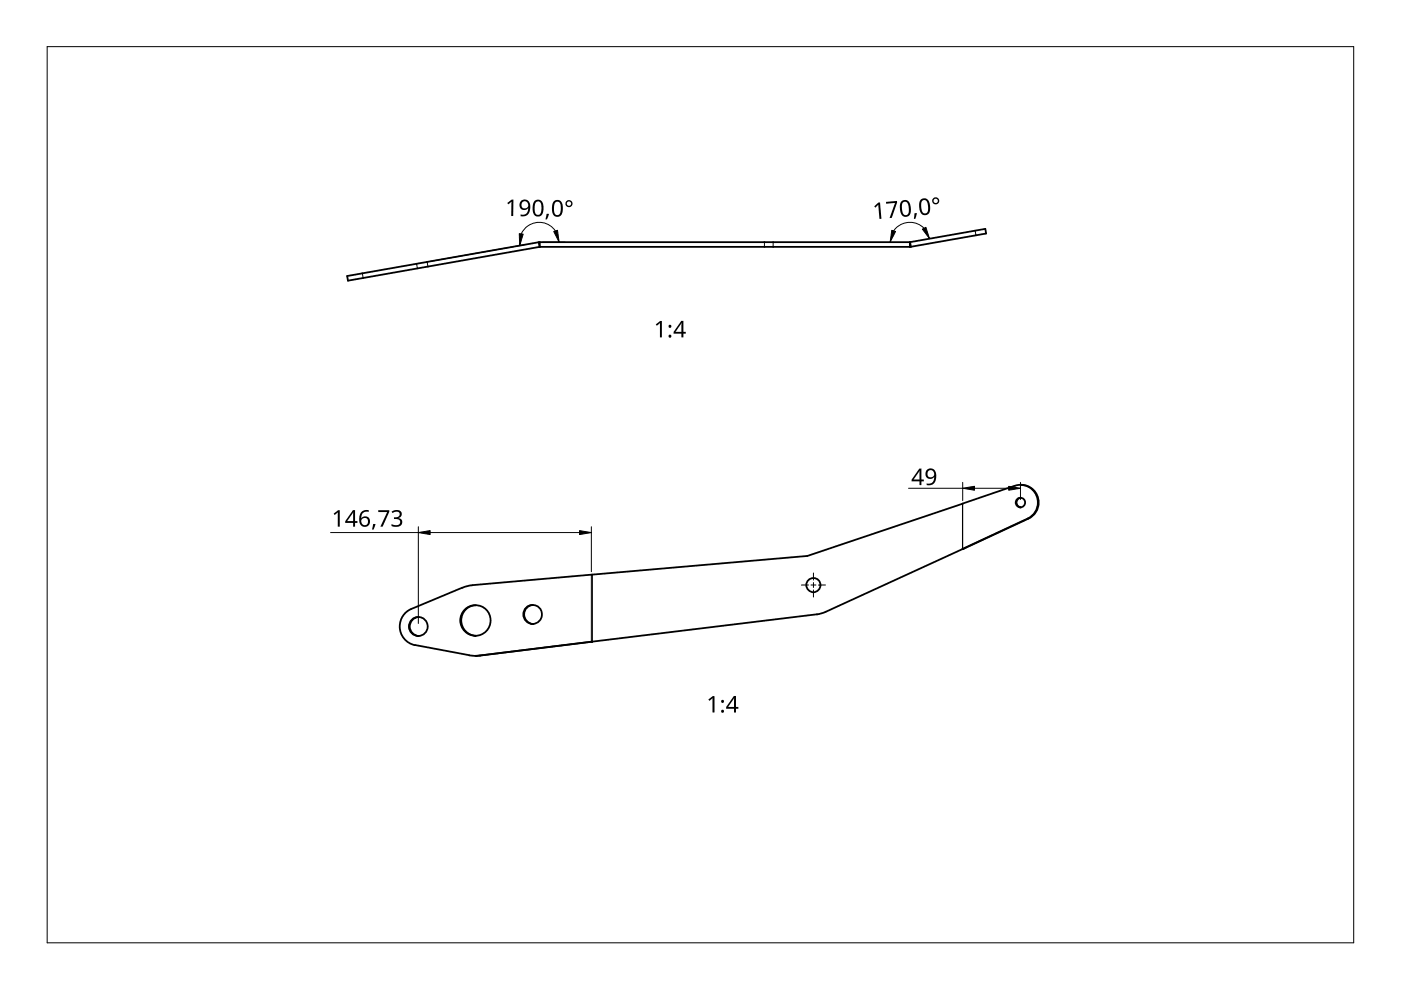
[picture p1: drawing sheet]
<svg xmlns="http://www.w3.org/2000/svg" width="297mm" height="210mm" viewBox="0 0 297 210" stroke-linecap="round" stroke-linejoin="round" font-family="sans-serif">
<path d="M76.8 58l.2 .9M88.3 55.9l.2 1M90.6 55.5l.1 1M162.1 51.3v1M163.9 51.3v1M206.7 48.9l.2 1M204.1 106.8v9.6M217.9 109.9h.2M101.9 139h-.2M125.4 121.8v14.3M125.6 121.8v14.2" fill="none" stroke="#000" stroke-width=".21"/>
<g fill="none" stroke="#000" stroke-width=".38">
<path d="M114.2 51.4h.2M114.2 51.4l.2 .9M114.2 51.4l-40.6 7.1 .2 1 40.6-7.2M114.4 52.4h.1M114.4 51.3v1h78.5v-1M192.9 51.4h.1M192.9 51.3h-78.5M193 51.3l15.9-2.8 .2 1-16 2.8M193 51.3l.1 1M193.1 52.3l-.2 .1M204.1 116.4l-29 13.3M204.1 116.4h.1"/>
<path d="M204.1 116.4l13.8-6.4a3.7 3.7 0 0 0 1.9-4.8 3.7 3.7 0 0 0-4.6-2.2l-44 14.9-71.5 6.2-1.7 .5M204.3 116.4h-.2M216.4 105.6a1.03 1.03 0 0 0-.9 1 1.03 1.03 0 0 0 .9 1M216.5 102.8a3.8 3.8 0 0 1 3.6 3 3.8 3.8 0 0 1-2 4.2l-13.8 6.4M216.5 102.8h-.1M87.2 129.1a4 4 0 0 0-2.4 4.2 4 4 0 0 0 3.2 3.5M88 136.8l11.5 2.1M88.8 130.8a2.01 2.01 0 0 0-1.9 2 2.01 2.01 0 0 0 1.9 2M98 124.6l-10.8 4.5M99.4 139h2.3M100.8 139h.2M100.9 128.3a3.2 3.2 0 0 0-3.1 3.3 3.2 3.2 0 0 0 3.1 3.2"/>
<path d="M113 128.3a2.02 2.02 0 0 0-1.9 2 2.02 2.02 0 0 0 1.9 2M125.4 136.1h.2M125.4 136.1l-23.7 2.9M125.6 136.1l-24.6 3M125.6 136l-.2 .1M125.6 136v.1M173.2 130.2l-47.6 5.8M175 129.7l-1.8 .6"/>
<circle cx="216.4" cy="106.6" r="1.01"/>
<circle cx="88.7" cy="132.8" r="2"/>
<circle cx="100.8" cy="131.6" r="3.2"/>
<circle cx="112.9" cy="130.3" r="2.01"/>
<circle cx="172.4" cy="124.1" r="1.5"/>
</g>
<path d="M10 9.9h277v190h-277z" fill="none" stroke="#000" stroke-width=".21"/>
<g fill="#000">
<path d="M107.5 43l1-.7h.4l-.1 3.5h-.4v-3l-.6 .5zM115.9 45.3l.5 .1-.4 1.1h-.4zM185.3 43.8l.9-.9h.4l.3 3.5h-.4l-.3-3-.6 .6zM187.8 42.8l2.4-.2v.3l-1.1 3.3h-.5l1.2-3.2-1.9 .2zM193.9 45.2h.5l-.3 1.2h-.3zM139 68.8l1-.7h.3v3.4h-.4v-3l-.6 .6zM70.7 108.9l1-.7h.3v3.5h-.4v-3.1l-.6 .6zM79.1 111.1l.5 .1-.4 1.1h-.3zM80.2 108.2h2.3v.3l-1.4 3.2h-.4l1.4-3.1h-1.9zM83 108.5a1.25 1.25 0 0 1 1.3-.4 1.25 1.25 0 0 1 .9 .9 .85 .85 0 0 1-.7 .8 .93 .93 0 0 1 .8 1.1 .93 .93 0 0 1-1 .8l-1.3-.2v-.4a1.24 1.24 0 0 0 1.8-.3 .71 .71 0 0 0-.9-.8h-.4v-.3a.81 .81 0 0 0 .9-.1 .81 .81 0 0 0 .3-.8 1.02 1.02 0 0 0-1.5 0zM150.2 148.3l.9-.7h.4v3.5h-.4v-3.1l-.7 .6z"/>
<path d="M110.5 42.6a1.22 1.22 0 0 1 1.4-.1 1.22 1.22 0 0 1 .5 1.4 1.64 1.64 0 0 1-2 1.9v-.3a1.16 1.16 0 0 0 1.2-.2 1.16 1.16 0 0 0 .4-1.2 1.08 1.08 0 0 1-1.6 .1 1.08 1.08 0 0 1 .1-1.6zM110.5 43.4a.76 .76 0 0 0 1.5 0 .76 .76 0 0 0-1.5 0z"/>
<path d="M113.4 42.6a1.16 1.16 0 0 1 1.3-.1 1.16 1.16 0 0 1 .5 1.2 1.69 1.69 0 0 1-1 2.2 1.27 1.27 0 0 1-1.3-1.6l.1-1.1zM113.6 42.9l-.2 .6v1.3a.69 .69 0 0 0 .7 .8 .69 .69 0 0 0 .7-.8 1.91 1.91 0 0 0-.5-2.1z"/>
<path d="M117.5 42.6a1.16 1.16 0 0 1 1.3 0 1.16 1.16 0 0 1 .5 1.2 1.69 1.69 0 0 1-1 2.2 1.27 1.27 0 0 1-1.3-1.6l.1-1.2zM117.7 42.9a2.56 2.56 0 0 0 .1 2.6 .78 .78 0 0 0 .9-.1 .78 .78 0 0 0 .2-.9 1.35 1.35 0 0 0-.7-1.7z"/>
<path d="M119.9 43.2a.75 .75 0 0 1 1.5 0 .75 .75 0 0 1-1.5 0zM120.2 43.2a.46 .46 0 0 0 .9 0 .46 .46 0 0 0-.9 0z"/>
<path d="M191.1 42.7a1.16 1.16 0 0 1 1.3-.2 1.16 1.16 0 0 1 .7 1.2v.4a1.36 1.36 0 0 1-1.1 1.9 1.57 1.57 0 0 1-1.2-1.9l.1-.9zM191.4 43a2.56 2.56 0 0 0 .3 2.6 .78 .78 0 0 0 .9-.3 .78 .78 0 0 0 .1-.8 1.35 1.35 0 0 0-.9-1.7z"/>
<path d="M195.2 42.4a1.16 1.16 0 0 1 1.3-.2 1.16 1.16 0 0 1 .6 1.1 1.69 1.69 0 0 1-.8 2.3 1.27 1.27 0 0 1-1.4-1.5v-1.1zM195.5 42.6a2.16 2.16 0 0 0 .5 2.7 .82 .82 0 0 0 .8-1.2 1.35 1.35 0 0 0-.9-1.7z"/>
<path d="M197.6 42.6a.75 .75 0 0 1 1.5 0 .75 .75 0 0 1-1.5 0zM197.9 42.6a.46 .46 0 0 0 .9 0 .46 .46 0 0 0-.9 0z"/>
<path d="M144.4 68h.5v2.4h.5v.3h-.5v.8h-.4v-.8h-1.7v-.3zM144.5 68.5l-1.3 1.9h1.3z"/>
<path d="M74.8 108.2h.5v2.3h.5v.4h-.5v.8h-.4v-.8h-1.7v-.4zM74.9 108.6l-1.3 1.9h1.3z"/>
<path d="M76.7 108.5l.5-.3 .5-.1 .5 .1v.3a1.18 1.18 0 0 0-1.6 1.4 1.08 1.08 0 0 1 1.6-.1 1.08 1.08 0 0 1 0 1.6 1.22 1.22 0 0 1-1.5 .1 1.22 1.22 0 0 1-.5-1.3l.1-.9zM76.6 110.6a.76 .76 0 0 0 1.5 0 .76 .76 0 0 0-1.5 0z"/>
<path d="M194.9 99.3h.5v2.4h.5v.4h-.5v.8h-.5v-.8h-1.6v-.4zM195 99.8l-1.3 1.9h1.2z"/>
<path d="M196.5 99.6a1.22 1.22 0 0 1 1.5-.1 1.22 1.22 0 0 1 .5 1.4 1.64 1.64 0 0 1-2 2v-.4a1.16 1.16 0 0 0 1.2-.2 1.16 1.16 0 0 0 .3-1.2 1.08 1.08 0 0 1-1.6 .1 1.08 1.08 0 0 1 .1-1.6zM196.6 100.4a.76 .76 0 0 0 1.5 0 .76 .76 0 0 0-1.5 0z"/>
<path d="M155.6 147.6h.4v2.3h.5v.4h-.5v.8h-.4v-.8h-1.6v-.4zM155.6 148l-1.2 1.9h1.2z"/>
<circle cx="142.1" cy="71.3" r=".32"/>
<circle cx="142.1" cy="69.2" r=".33"/>
<circle cx="153.2" cy="150.8" r=".32"/>
<circle cx="153.2" cy="148.7" r=".33"/>
</g>
<path d="M171.4 124h-1.5M171.9 124h1.1M172.5 125.1v1.5M172.5 121.5v1.5M172.5 123.5v1.1M173.5 124h1.5" fill="none" stroke="#000" stroke-width=".21"/>
<path d="M111.4 51.9l-20.2 3.5M117.8 49a4.2 4.2 0 0 0-7.3 .6M119.8 51.3h-4.7M195.9 48.4a4.2 4.2 0 0 0-6.5 .6M88.7 112.9h-18.6M88.7 111.7v20.5M91.2 112.9h31.7M125.4 111.7v9.5M204.1 102.3v3.8M204.1 103.5h-11.5M206.6 103.5h7.3M216.4 102.3v3.6" fill="none" stroke="#000" stroke-width=".21"/>
<path d="M110.1 49.5l.8 .1-.7 2.5zM117.4 49.1l.8-.3 .3 2.5zM189.1 48.8l.8 .3-1.2 2.2zM195.6 48.6l.7-.4 .8 2.4zM88.7 112.9l2.5-.4v.8zM122.9 112.5l2.5 .4-2.5 .4zM204.1 103.5l2.5-.4v.8zM213.9 103.1l2.5 .4-2.5 .4z" fill="#000" stroke="#000" stroke-width=".21"/>
</svg>
